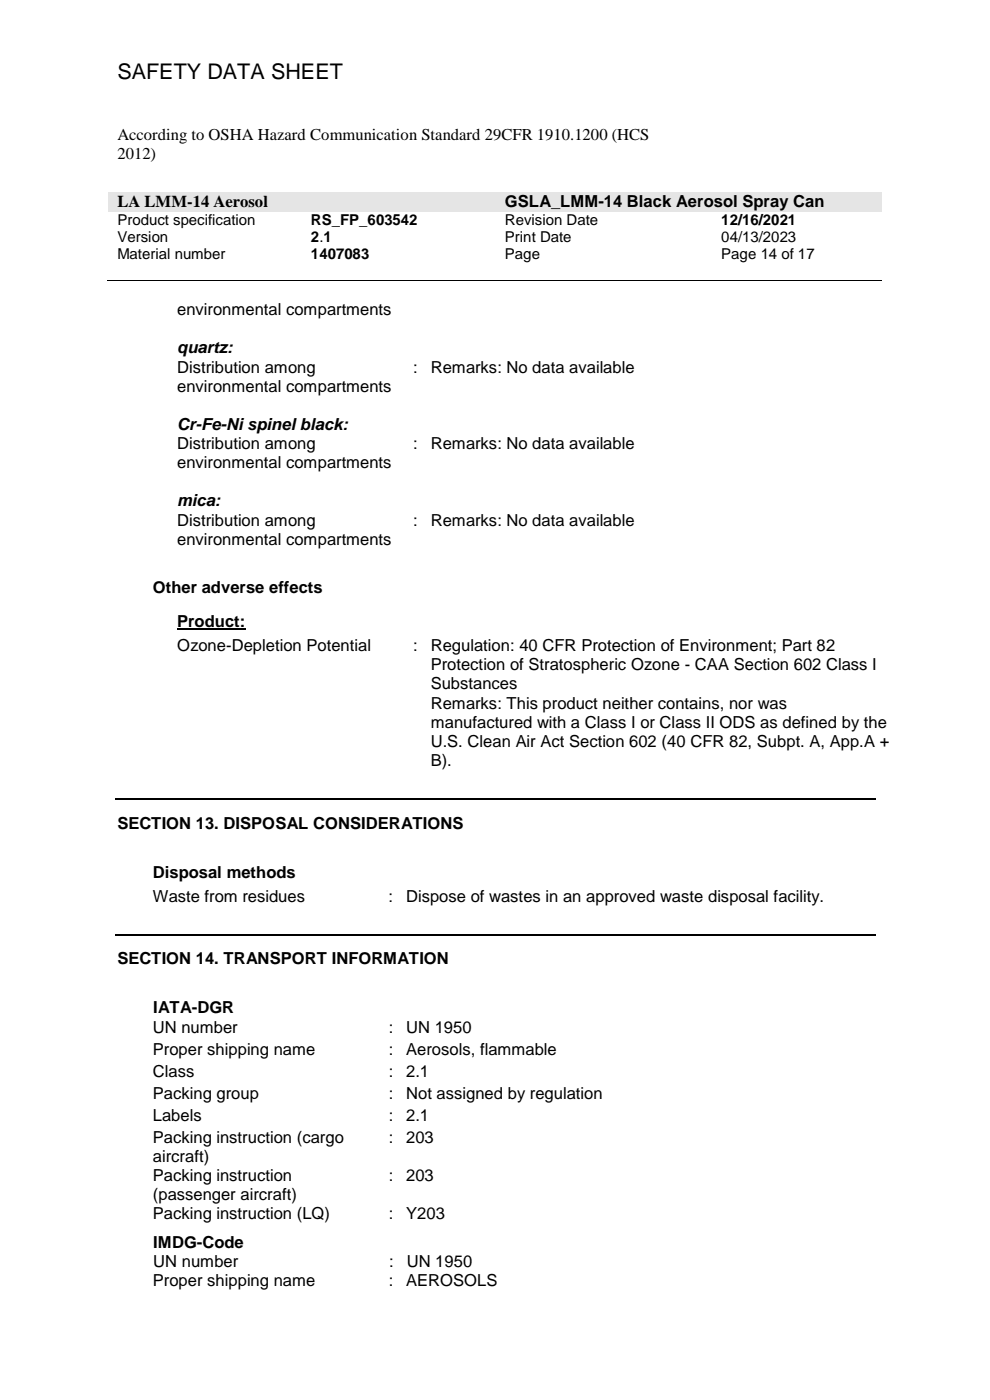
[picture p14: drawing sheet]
<svg xmlns="http://www.w3.org/2000/svg" width="210mm" height="297mm" viewBox="0 0 210 297" stroke-linecap="round" stroke-linejoin="round" font-family="sans-serif">
<defs><g id="words">
<text font-size="4.6" x="24.9" y="16.8">SAFETY DATA SHEET</text>
<g font-size="3.5">
<text x="24.9" y="29.8">According to OSHA Hazard Communication Standard 29CFR 1910.1200 (HCS</text>
<text x="24.9" y="33.8">2012)</text>
<text x="24.9" y="44">LA LMM-14 Aerosol</text>
<text x="107.1" y="43.9">GSLA_LMM-14 Black Aerosol Spray Can</text>
<text x="37.6" y="66.9">environmental compartments</text>
<text x="37.6" y="75">quartz:</text>
<text x="37.6" y="79">Distribution among</text>
<text x="37.6" y="83.1">environmental compartments</text>
<text x="87.6" y="79">:</text>
<text x="91.4" y="79">Remarks: No data available</text>
<text x="37.6" y="91.2">Cr-Fe-Ni spinel black:</text>
<text x="37.6" y="95.3">Distribution among</text>
<text x="87.6" y="95.3">:</text>
<text x="91.4" y="95.3">Remarks: No data available</text>
<text x="37.6" y="99.3">environmental compartments</text>
<text x="37.6" y="107.5">mica:</text>
<text x="37.6" y="111.5">Distribution among</text>
<text x="87.6" y="111.5">:</text>
<text x="91.4" y="111.5">Remarks: No data available</text>
<text x="37.6" y="115.6">environmental compartments</text>
<text x="32.4" y="125.7">Other adverse effects</text>
<text x="37.6" y="133">Product:</text>
<text x="37.6" y="138.2">Ozone-Depletion Potential</text>
<text x="87.6" y="138.2">:</text>
<text x="91.4" y="138.2">Regulation: 40 CFR Protection of Environment; Part 82</text>
<text x="91.4" y="142.2">Protection of Stratospheric Ozone - CAA Section 602 Class I</text>
<text x="91.4" y="146.3">Substances</text>
<text x="91.4" y="150.4">Remarks: This product neither contains, nor was</text>
<text x="91.4" y="154.4">manufactured with a Class I or Class II ODS as defined by the</text>
<text x="91.4" y="158.4">U.S. Clean Air Act Section 602 (40 CFR 82, Subpt. A, App.A +</text>
<text x="91.4" y="162.5">B).</text>
<text x="24.9" y="175.8">SECTION 13. DISPOSAL CONSIDERATIONS</text>
<text x="32.4" y="191.3">Waste from residues</text>
<text x="32.4" y="186.2">Disposal methods</text>
<text x="82.4" y="191.3">:</text>
<text x="86.2" y="191.3">Dispose of wastes in an approved waste disposal facility.</text>
<text x="24.9" y="204.6">SECTION 14. TRANSPORT INFORMATION</text>
<text x="32.5" y="215">IATA-DGR</text>
<text x="32.4" y="219.1">UN number</text>
<text x="82.5" y="219.2">:</text>
<text x="86.2" y="219.1">UN 1950</text>
<text x="32.4" y="223.8">Proper shipping name</text>
<text x="82.5" y="223.8">:</text>
<text x="86.2" y="223.8">Aerosols, flammable</text>
<text x="32.4" y="228.5">Class</text>
<text x="32.4" y="233.1">Packing group</text>
<text x="82.5" y="228.5">:</text>
<text x="82.5" y="233.2">:</text>
<text x="86.2" y="228.5">2.1</text>
<text x="86.2" y="233.1">Not assigned by regulation</text>
<text x="32.4" y="237.8">Labels</text>
<text x="82.5" y="237.8">:</text>
<text x="86.2" y="237.8">2.1</text>
<text x="32.4" y="242.4">Packing instruction (cargo</text>
<text x="82.5" y="242.4">:</text>
<text x="86.2" y="242.4">203</text>
<text x="32.4" y="246.5">aircraft)</text>
<text x="32.4" y="250.6">Packing instruction</text>
<text x="82.5" y="250.6">:</text>
<text x="86.2" y="250.6">203</text>
<text x="32.4" y="254.6">(passenger aircraft)</text>
<text x="32.4" y="258.7">Packing instruction (LQ)</text>
<text x="82.5" y="258.7">:</text>
<text x="86.2" y="258.7">Y203</text>
<text x="32.5" y="264.8">IMDG-Code</text>
<text x="32.5" y="268.9">UN number</text>
<text x="82.6" y="268.9">:</text>
<text x="86.3" y="268.9">UN 1950</text>
<text x="32.4" y="273">Proper shipping name</text>
<text x="82.5" y="273">:</text>
<text x="86.2" y="273">AEROSOLS</text>
</g>
<g font-size="3.2">
<text x="24.9" y="47.8">Product specification</text>
<text x="66" y="47.7">RS_FP_603542</text>
<text x="107.1" y="47.8">Revision Date</text>
<text x="153" y="47.7">12/16/2021</text>
<text x="24.9" y="51.4">Version</text>
<text x="66" y="51.3">2.1</text>
<text x="107.1" y="51.4">Print Date</text>
<text x="153" y="51.4">04/13/2023</text>
<text x="24.9" y="55">Material number</text>
<text x="66" y="55">1407083</text>
<text x="107.1" y="55">Page</text>
<text x="153" y="55">Page 14 of 17</text>
</g>
</g></defs>
<g fill="#e5e5e5">
<path d="M23 40.7h82.2v4.1h-82.2z" fill-rule="evenodd"/>
<path d="M24.9 40.7h78.4v4.1h-78.4z" fill-rule="evenodd"/>
<path d="M105.2 40.7h81.9v4.1h-81.9z" fill-rule="evenodd"/>
<path d="M107.1 40.7h78.1v4.1h-78.1z" fill-rule="evenodd"/>
</g>
<path d="M22.7 59.5h164.4" fill="none" stroke="#000" stroke-width=".21"/>
<g fill="#000">
<path d="M63.8 59.4h.2v.2h-.2z" fill-rule="evenodd"/>
<path d="M104.9 59.4h.2v.2h-.2z" fill-rule="evenodd"/>
<path d="M150.9 59.4h.1v.2h-.1z" fill-rule="evenodd"/>
</g>
<path d="M37.6 133.6h14.5" fill="none" stroke="#000" stroke-width=".38"/>
<path d="M24.4 169.6h161.3M24.4 198.4h161.3" fill="none" stroke="#000" stroke-width=".25"/>
<use href="#words"/>
</svg>
